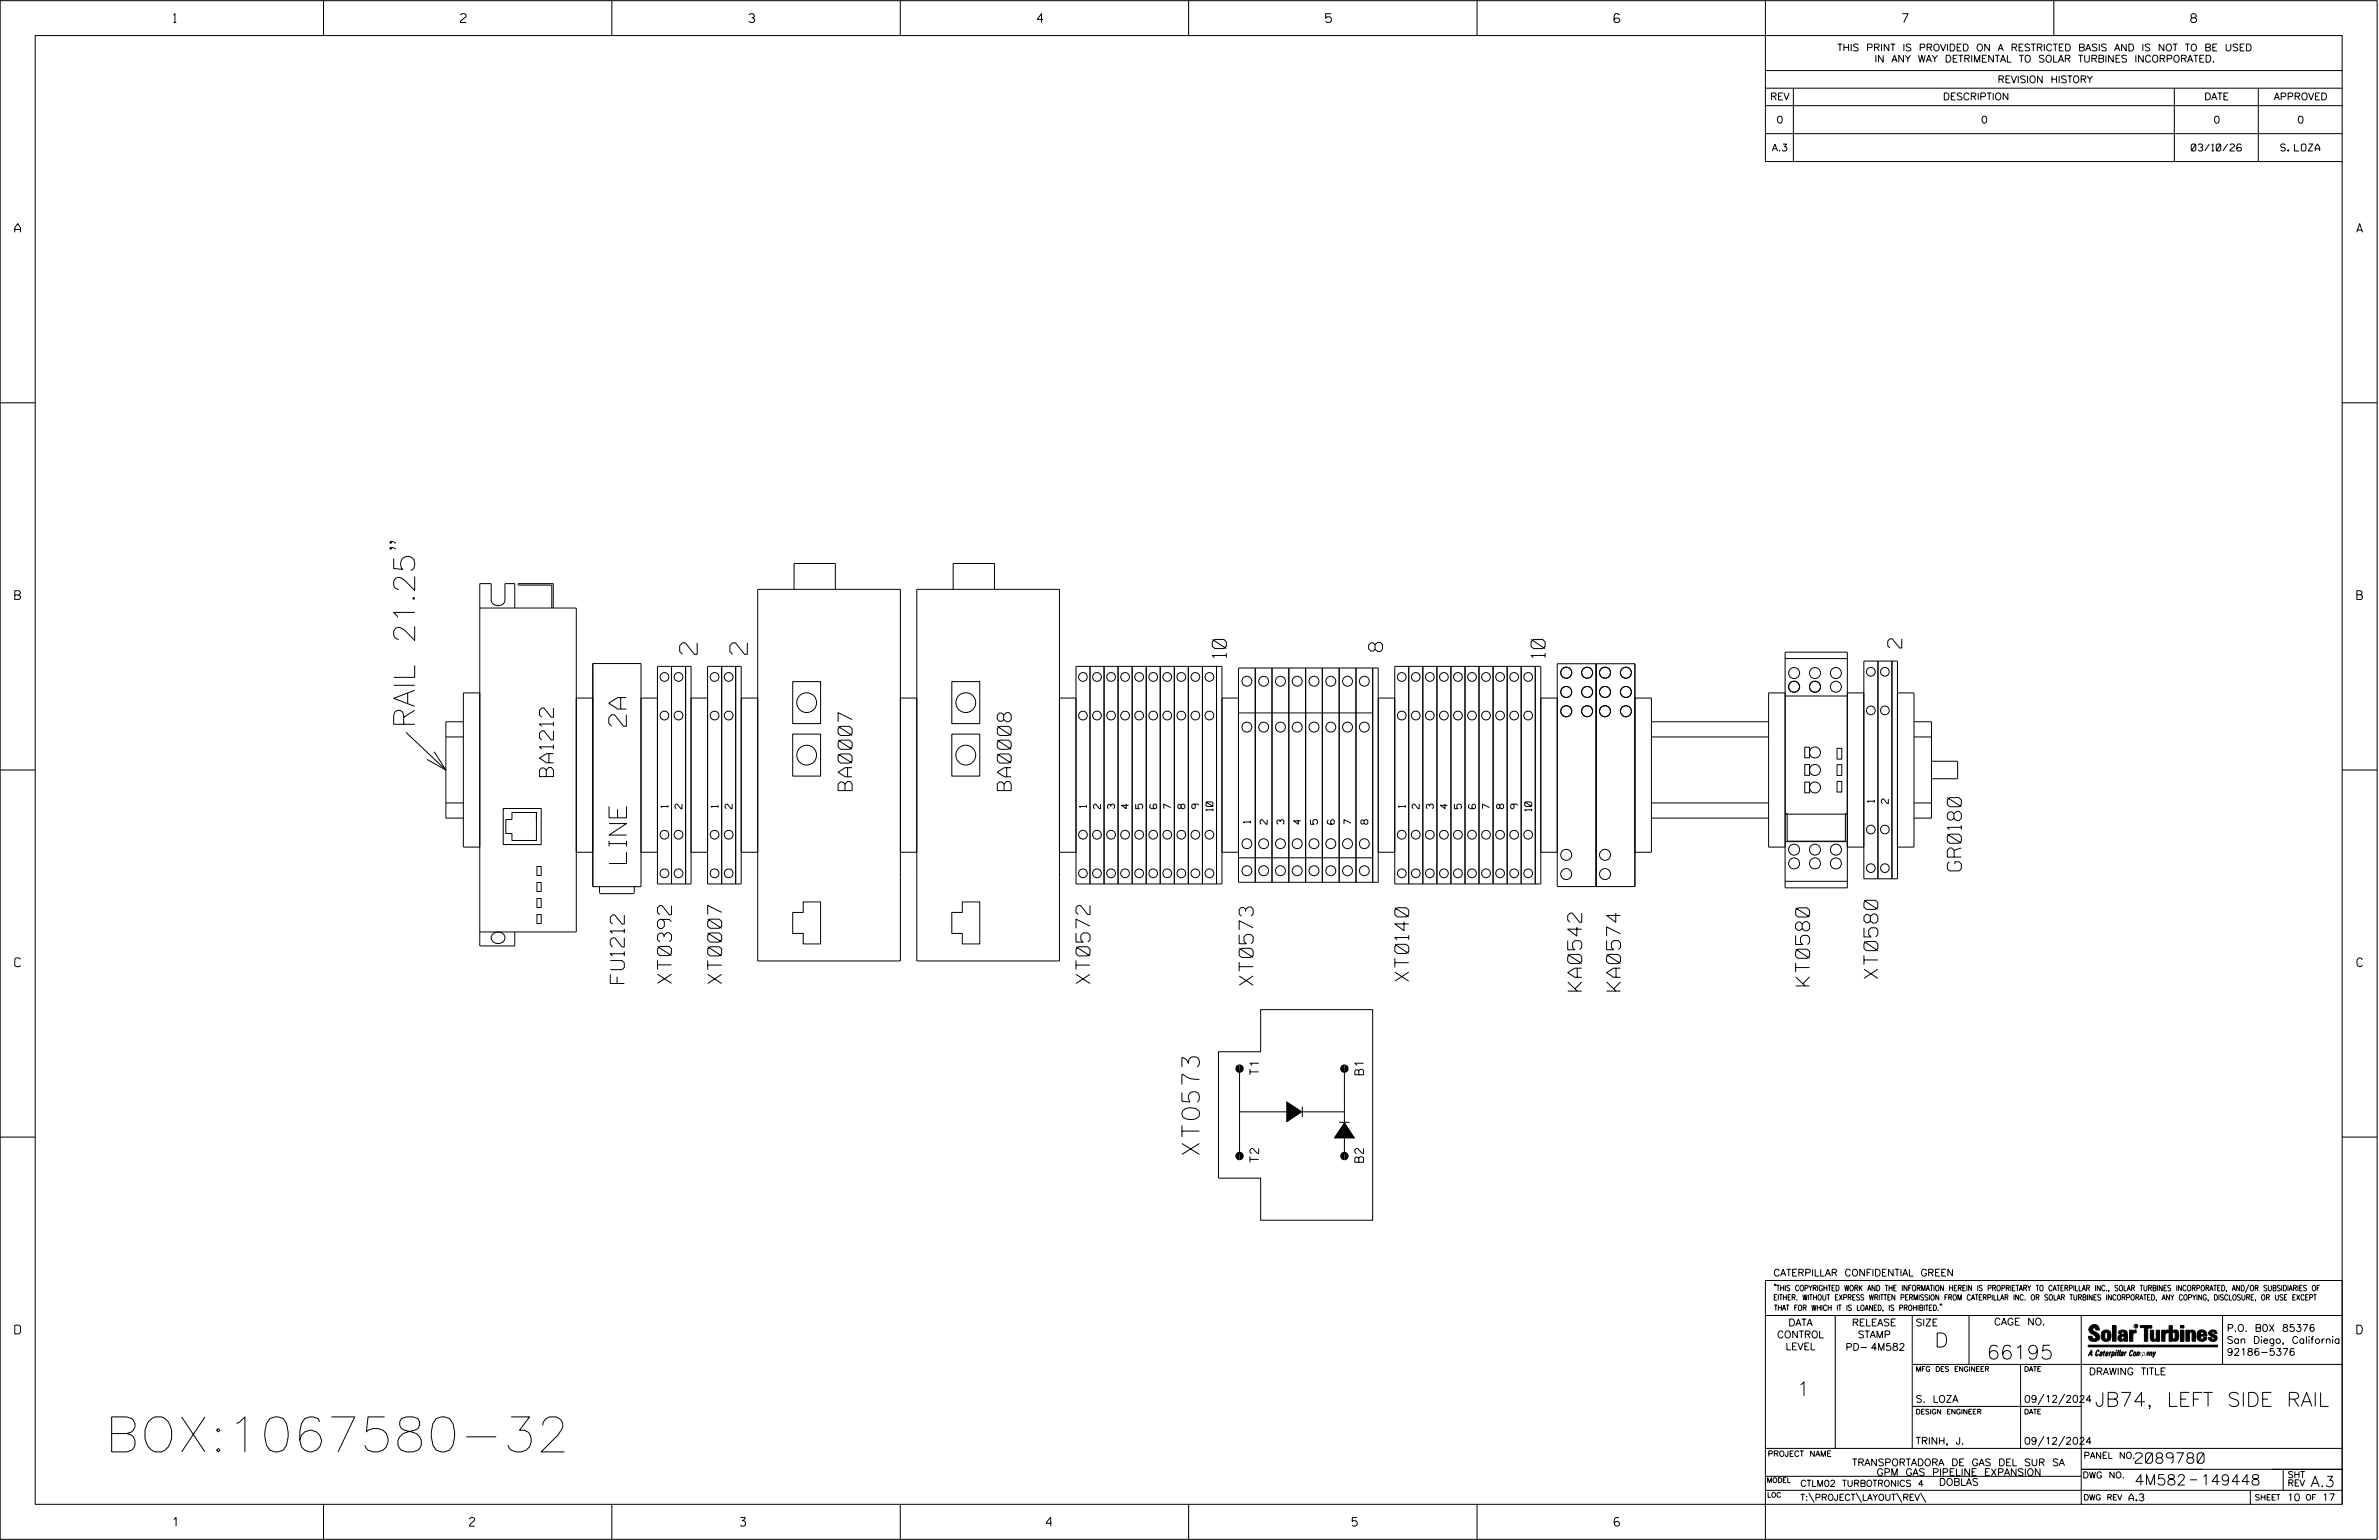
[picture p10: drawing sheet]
<svg xmlns="http://www.w3.org/2000/svg" width="864mm" height="559mm" viewBox="0 0 864 559" stroke-linecap="round" stroke-linejoin="round" font-family="sans-serif">
<defs><g id="words">
<text font-size="12.7" x="38.1" y="526.8">BOX:1067580-32</text>
<text font-size="7.6" x="150.5" y="264.3" transform="rotate(-90 150.5 264.3)">RAIL 21.25&quot;</text>
<g font-size="6.3">
<text x="253.1" y="237.4" transform="rotate(-90 253.1 237.4)">2</text>
<text x="271.3" y="237.4" transform="rotate(-90 271.3 237.4)">2</text>
<text x="227.4" y="263.5" transform="rotate(-90 227.4 263.5)">2A</text>
<text x="227.4" y="313.3" transform="rotate(-90 227.4 313.3)">LINE</text>
<text x="435.4" y="418.9" transform="rotate(-90 435.4 418.9)">XT0573</text>
</g>
<g font-size="5.1">
<text x="445.2" y="238.6" transform="rotate(-90 445.2 238.6)">10</text>
<text x="501.9" y="236.4" transform="rotate(-90 501.9 236.4)">8</text>
<text x="560.9" y="238.6" transform="rotate(-90 560.9 238.6)">10</text>
<text x="690.4" y="235.1" transform="rotate(-90 690.4 235.1)">2</text>
<text x="200.9" y="281.8" transform="rotate(-90 200.9 281.8)">BA1212</text>
<text x="309.3" y="286.9" transform="rotate(-90 309.3 286.9)">BA0007</text>
<text x="367.1" y="286.9" transform="rotate(-90 367.1 286.9)">BA0008</text>
<text x="712" y="316" transform="rotate(-90 712 316)">GR0180</text>
<text x="226.6" y="356.9" transform="rotate(-90 226.6 356.9)">FU1212</text>
<text x="243.8" y="356.8" transform="rotate(-90 243.8 356.8)">XT0392</text>
<text x="262" y="356.9" transform="rotate(-90 262 356.9)">XT0007</text>
<text x="395.7" y="356.9" transform="rotate(-90 395.7 356.9)">XT0572</text>
<text x="454.9" y="357.5" transform="rotate(-90 454.9 357.5)">XT0573</text>
<text x="511.4" y="356" transform="rotate(-90 511.4 356)">XT0140</text>
<text x="574.2" y="359.6" transform="rotate(-90 574.2 359.6)">KA0542</text>
<text x="588.3" y="359.6" transform="rotate(-90 588.3 359.6)">KA0574</text>
<text x="656.9" y="357.8" transform="rotate(-90 656.9 357.8)">KT0580</text>
<text x="681.7" y="355" transform="rotate(-90 681.7 355)">XT0580</text>
<text x="702.3" y="488.8">D</text>
<text x="721.2" y="493.2">66195</text>
<text x="652.2" y="506.5">1</text>
<text x="760.5" y="510.3">JB74, LEFT SIDE RAIL</text>
</g>
<g font-size="3.8">
<text x="775.1" y="531">2089780</text>
<text x="774.8" y="538.9">4M582</text>
<text x="798.8" y="538.9">149448</text>
<text x="838.8" y="539.5">A.3</text>
</g>
<g font-size="3.2">
<text x="63" y="8.2">1</text>
<text x="167.2" y="8.2">2</text>
<text x="271.8" y="8.2">3</text>
<text x="376.5" y="8.2">4</text>
<text x="481.2" y="8.2">5</text>
<text x="690.6" y="8.2">7</text>
<text x="795.3" y="8.2">8</text>
<text x="5.4" y="84.3">A</text>
<text x="855.5" y="84.3">A</text>
<text x="5.4" y="217.5">B</text>
<text x="855.6" y="217.5">B</text>
<text x="5.4" y="350.8">C</text>
<text x="855.6" y="350.8">C</text>
<text x="456.9" y="390" transform="rotate(-90 456.9 390)">T1</text>
<text x="495" y="390" transform="rotate(-90 495 390)">B1</text>
<text x="456.9" y="421.7" transform="rotate(-90 456.9 421.7)">T2</text>
<text x="495" y="421.7" transform="rotate(-90 495 421.7)">B2</text>
<text x="5.4" y="484">D</text>
<text x="855.6" y="484">D</text>
<text x="62.8" y="553.8">1</text>
<text x="170.4" y="553.8">2</text>
<text x="268.8" y="553.8">3</text>
<text x="379.8" y="553.8">4</text>
<text x="490.8" y="553.8">5</text>
<text x="585.9" y="553.8">6</text>
</g>
<g font-size="2.5">
<text x="666.9" y="18.5">THIS PRINT IS PROVIDED ON A RESTRICTED BASIS AND IS NOT TO BE USED</text>
<text x="680.5" y="22.6">IN ANY WAY DETRIMENTAL TO SOLAR TURBINES INCORPORATED.</text>
<text x="725.1" y="30">REVISION HISTORY</text>
<text x="642.6" y="36.3">REV</text>
<text x="705.3" y="36.3">DESCRIPTION</text>
<text x="800.2" y="36.3">DATE</text>
<text x="825.4" y="36.3">APPROVED</text>
<text x="644.9" y="44.7">0</text>
<text x="719.1" y="44.7">0</text>
<text x="803.5" y="44.7">0</text>
<text x="834" y="44.7">0</text>
<text x="643.2" y="54.8">A.3</text>
<text x="795.4" y="54.8">03/10/26</text>
<text x="827.9" y="54.8">S. LOZA</text>
<text x="242.5" y="293" transform="rotate(-90 242.5 293)">1</text>
<text x="247.6" y="293.4" transform="rotate(-90 247.6 293.4)">2</text>
<text x="260.7" y="293" transform="rotate(-90 260.7 293)">1</text>
<text x="265.8" y="293.4" transform="rotate(-90 265.8 293.4)">2</text>
<text x="394.4" y="293" transform="rotate(-90 394.4 293)">1</text>
<text x="399.5" y="293.4" transform="rotate(-90 399.5 293.4)">2</text>
<text x="404.6" y="293.4" transform="rotate(-90 404.6 293.4)">3</text>
<text x="409.7" y="293.4" transform="rotate(-90 409.7 293.4)">4</text>
<text x="414.8" y="293.4" transform="rotate(-90 414.8 293.4)">5</text>
<text x="419.9" y="293.4" transform="rotate(-90 419.9 293.4)">6</text>
<text x="425" y="293.4" transform="rotate(-90 425 293.4)">7</text>
<text x="430.1" y="293.4" transform="rotate(-90 430.1 293.4)">8</text>
<text x="435.2" y="293.4" transform="rotate(-90 435.2 293.4)">9</text>
<text x="510.1" y="293" transform="rotate(-90 510.1 293)">1</text>
<text x="515.2" y="293.4" transform="rotate(-90 515.2 293.4)">2</text>
<text x="520.3" y="293.4" transform="rotate(-90 520.3 293.4)">3</text>
<text x="525.4" y="293.4" transform="rotate(-90 525.4 293.4)">4</text>
<text x="530.5" y="293.4" transform="rotate(-90 530.5 293.4)">5</text>
<text x="535.6" y="293.4" transform="rotate(-90 535.6 293.4)">6</text>
<text x="540.7" y="293.4" transform="rotate(-90 540.7 293.4)">7</text>
<text x="545.8" y="293.4" transform="rotate(-90 545.8 293.4)">8</text>
<text x="550.9" y="293.4" transform="rotate(-90 550.9 293.4)">9</text>
<text x="680.4" y="291.1" transform="rotate(-90 680.4 291.1)">1</text>
<text x="685.5" y="291.6" transform="rotate(-90 685.5 291.6)">2</text>
<text x="440.3" y="294.3" transform="rotate(-90 440.3 294.3)">10</text>
<text x="453.9" y="298.7" transform="rotate(-90 453.9 298.7)">1</text>
<text x="460" y="299.1" transform="rotate(-90 460 299.1)">2</text>
<text x="466.1" y="299.1" transform="rotate(-90 466.1 299.1)">3</text>
<text x="472.2" y="299.1" transform="rotate(-90 472.2 299.1)">4</text>
<text x="478.3" y="299.1" transform="rotate(-90 478.3 299.1)">5</text>
<text x="484.4" y="299.1" transform="rotate(-90 484.4 299.1)">6</text>
<text x="490.4" y="299.1" transform="rotate(-90 490.4 299.1)">7</text>
<text x="496.5" y="299.1" transform="rotate(-90 496.5 299.1)">8</text>
<text x="556" y="294.3" transform="rotate(-90 556 294.3)">10</text>
<text x="643.8" y="463">CATERPILLAR CONFIDENTIAL GREEN</text>
<text x="645.1" y="485.5">CONTROL</text>
<text x="649.2" y="481.1">DATA</text>
<text x="672.3" y="481.1">RELEASE</text>
<text x="674.4" y="485.5">STAMP</text>
<text x="695.4" y="481.1">SIZE</text>
<text x="723.8" y="480.8">CAGE NO.</text>
<text x="808.4" y="483.1">P.O. B0X 85376</text>
<text x="648.2" y="489.8">LEVEL</text>
<text x="669.9" y="490">PD- 4M582</text>
<text x="808.4" y="487.5">San Diego, California</text>
<text x="808.4" y="491.8">92186-5376</text>
<text x="758.3" y="498.9">DRAWING TITLE</text>
<text x="695.4" y="508.9">S. LOZA</text>
<text x="734.8" y="508.9">09/12/2024</text>
<text x="695.4" y="524.1">TRINH, J.</text>
<text x="734.8" y="524.1">09/12/2024</text>
<text x="672.3" y="531.9">TRANSPORTADORA DE GAS DEL SUR SA</text>
<text x="681.2" y="535.5">GPM GAS PIPELINE EXPANSION</text>
<text x="703.9" y="539">DOBLAS</text>
<text x="772.8" y="544.6">A.3</text>
<text x="830.2" y="544.6">10</text>
<text x="842.9" y="544.6">17</text>
</g>
<g font-size="2.3">
<text x="756.4" y="529.2">PANEL NO.</text>
<text x="653.5" y="539.4">CTLM02 TURBOTRONICS 4</text>
<text x="756" y="536.3">DWG NO.</text>
<text x="830.4" y="539.3">REV</text>
<text x="830.4" y="536.2">SHT</text>
<text x="653.5" y="544.5">T:\PROJECT\LAYOUT\REV\</text>
</g>
<g font-size="2">
<text x="643.8" y="468.4">&quot;THIS COPYRIGHTED WORK AND THE INFORMATION HEREIN IS PROPRIETARY TO CATERPILLAR INC., SOLAR TURBINES INCORPORATED, AND/OR SUBSIDIARIES OF</text>
<text x="643.8" y="471.8">EITHER. WITHOUT EXPRESS WRITTEN PERMISSION FROM CATERPILLAR INC. OR SOLAR TURBINES INCORPORATED, ANY COPYING, DISCLOSURE, OR USE EXCEPT</text>
<text x="644" y="475.6">THAT FOR WHICH IT IS LOANED, IS PROHIBITED.&quot;</text>
<text x="641.7" y="528.5">PROJECT NAME</text>
<text x="756.3" y="544.3">DWG REV</text>
<text x="818.5" y="544.3">SHEET</text>
<text x="836.9" y="544.3">OF</text>
</g>
<g font-size="1.8">
<text x="695.4" y="497.6">MFG DES ENGINEER</text>
<text x="734.8" y="497.6">DATE</text>
<text x="695.4" y="513.1">DESIGN ENGINEER</text>
<text x="734.8" y="513.1">DATE</text>
<text x="641.3" y="538">MODEL</text>
<text x="641.5" y="543.3">LOC</text>
</g>
<text font-size=".9" x="775.1" y="481.7">R</text>
</g></defs>
<g fill="none" stroke="#000" stroke-width=".36">
<path d="M.1 .2h862.8v558.4h-862.8zM12.8 12.9h837.4v533h-837.4zM117.4 .2v12.7M222.1 .2v12.7M326.8 .2v12.7M431.5 .2v12.7M536.2 .2v12.7M587.9 5.5l-.5-.5h-1l-.5 1v1.7l.5 .4h1l.6-.4v-.6l-.6-.5h-1l-.5 .5M640.9 .2v58.4h209.3M745.6 .2v12.7M640.9 25.6h209.3M640.9 32h209.3"/>
<path d="M640.9 38.3h209.3M651 32v26.6M789.3 32v26.6M819.8 32v26.6M640.9 48.5h209.3M.1 146.2h12.7M850.2 146.2h12.7M141.9 198.6l.3 .4-.3 .4-.4-.4a1.43 1.43 0 0 1 2.2 .4M141.9 196.5l.3 .3-.3 .4-.4-.4a1.41 1.41 0 0 1 2.2 .4M288.3 213.9v-9.4h14.9v9.4M346 213.9v-9.4h15v9.4M174.2 220.6h35v117.6h-35"/>
<path d="M186.9 220.6v-8.8h-3.6v5.9a2.55 2.55 0 0 1-2.5 2.1 2.55 2.55 0 0 1-2.5-2.1v-5.9h-4.1v131.5h12.7v-5.1M200.8 220.6v-8.8h-12.7v.5h12.2v8.3M648 236.6h22.6v85.6h-22.6zM648 239h22.6M676.6 239.9h12.2v79h-12.2zM681.7 239.9v79M686.8 239.9v79M174.2 251.4h-6v56h6M209.2 253.3h6M215.2 240.8h17.5v80.9h-17.5zM232.7 253.3h6M238.7 241.8h12.2v78.9h-12.2z"/>
<path d="M243.8 241.8v78.9M248.9 241.8v78.9M250.9 253.3h6M256.9 241.8h12.2v78.9h-12.2zM262 241.8v78.9M267.1 241.8v78.9M269.1 253.3h6v95.4h51.7v-95.4h6v95.4h51.8v-95.4h6M287.8 247.3h10.1v15.3h-10.1zM345.5 247.3h10.2v15.3h-10.2zM390.6 241.8h53v78.9h-53zM395.7 241.8v78.9M400.8 241.8v78.9"/>
<path d="M405.9 241.8v78.9M411 241.8v78.9M416.1 241.8v78.9M421.2 241.8v78.9M426.3 241.8v78.9M431.4 241.8v78.9M436.5 241.8v78.9M441.6 241.8v78.9M443.6 253.3h6M449.6 242.4h50.7v77.7h-50.7zM449.6 258.7h48.7M455.7 242.4v77.7"/>
<path d="M461.8 242.4v77.7M467.9 242.4v77.7M474 242.4v77.7M480 242.4v77.7M486.1 242.4v77.7M492.2 242.4v77.7M498.3 242.4v77.7M500.3 253.3h6M506.3 241.8h53v78.9h-53zM511.4 241.8v78.9M516.5 241.8v78.9M521.6 241.8v78.9"/>
<path d="M526.7 241.8v78.9M531.8 241.8v78.9M536.9 241.8v78.9M542 241.8v78.9M547.1 241.8v78.9M552.2 241.8v78.9M557.3 241.8v78.9M559.3 253.3h6M565.3 240.8h28.2v80.9h-28.2zM579.4 240.8v80.9M593.5 253.3h6v55.9h-6M648 251.4h-6v56h6"/>
<path d="M648 252.6h22.6M670.6 251.4h6M688.8 251.4h6v56h-6M.1 279.4h12.7M147.4 265.8l14.5 13.6M157.6 272.8l4.3 6.6-6.9-3.8M161.9 267.4h6.3M168.2 261.9h-6.3v35h6.3M287.8 266.4h10.1v15.2h-10.1zM345.5 266.4h10.2v15.2h-10.2zM599.5 261.9h42.5M599.5 267.4h42.5"/>
<path d="M655.1 271.1h1.8v3.9h-1.8zM655.1 277.4h1.8v3.9h-1.8zM666.9 271.5h1.7v3.9h-1.7zM666.9 277.5h1.7v3.9h-1.7zM694.8 261.9h6.3v35h-6.3M694.8 267.4h6.3M701.1 276.2h9.5v6.4h-9.5M850.2 279.4h12.7M161.9 291.4h6.3M182.7 293.4h13.8v13.1h-13.8zM194.7 294.8v10.2h-8.9v-2.6h-2.2v-5h2.2v-2.6h8.9v2.7M275.1 281.3v-67.4h51.7v67.4"/>
<path d="M332.8 281.3v-67.4h51.8v67.4M599.5 291.4h42.5M599.5 296.9h42.5M648 295.3h.8v9.9h21.1v-9.9h.7M648 295.4h22.6M655.1 283.8h1.8v3.9h-1.8zM666.9 283.5h1.7v3.9h-1.7zM694.8 291.4h6.3M194.9 314.4h1.6v3.3h-1.6zM209.2 309.2h6M232.7 309.2h6M250.9 309.2h6"/>
<path d="M269.1 309.2h6M326.8 309.2h6M384.6 309.2h6M443.6 309.2h6M449.6 311.3h48.7M500.3 309.2h6M559.3 309.2h6M648 319.8h22.6M648 305.4h22.6M670.6 307.4h6M179 338.8a2.44 2.44 0 0 1 2.9-.4 2.44 2.44 0 0 1 1.2 2.7 2.55 2.55 0 0 1-2.8 1.2 2.55 2.55 0 0 1-2-2.4zM194.9 320.2h1.6v3.3h-1.6z"/>
<path d="M194.9 326h1.6v3.3h-1.6zM194.9 331.9h1.6v3.2h-1.6zM217.6 321.7v2.1l.5 .5h11.6l.6-.5v-2.1M291.6 327.3h6.3v15.2h-6.3v-3.8h-3.8v-7.6h3.8zM349.3 327.3h6.4v15.2h-6.4v-3.8h-3.8v-7.6h3.8zM442.3 381.6h15.3v-15.2h40.7v76.4h-40.7v-15.3h-15.3zM450 388.5v30.2M488 388.5v30.2M.1 412.6h12.7M450 403.4h38M472.8 401.5v3.8M486.1 407.2h3.8"/>
<path d="M850.2 412.6h12.7M640.9 477.3h209.3M644.2 466.1l-.1 .4M644.7 466.1l-.2 .4M666.2 477.3v48.3M694.2 477.3v48.3M704.4 473.3l-.1 .4M704.8 473.3l-.1 .4M714.8 477.3v17.8M755.5 477.3v68.6M806.8 477.3v17.8M816.5 466l-1.4 3.1"/>
<path d="M850.2 464.6h-209.3v94M850.2 464.8v81.1M694.2 495.1h156M733.5 495.1v30.5M758.6 481.4a2.02 2.02 0 0 1 3.1-.1l.5 1.3h-1.3l-.2-.6-.4-.2-.6 .1-.1 .4 .4 .7a2.46 2.46 0 0 1 2.2 2.9 2.83 2.83 0 0 1-3.8 .3l-.3-1.3h1.3l.2 .7 .6 .3 .5-.2 .2-.5-.4-.6-1.9-1.2-.4-.9zM759.2 491.3h-.7l.7-1.2v1.9h.2l-.1-2.1-1.3 2.1 .5-.5h.7M761.3 490l.3-.2 .4 .3-.1 .3-.3-.4-.4 .3-.3 1.6h.4l.4-.5-.3 .6-.4 .1-.3-.4zM762.6 490.6l.5-.1-.1 1.4h-.9a.74 .74 0 0 1 .9-.8l-.3 .7-.5 .1 .2-.5 .6-.2v-.5l-.7 .2zM763 483.2a2.17 2.17 0 0 1 3.1 0l.3 1.4-.3 1.5a2.17 2.17 0 0 1-3.1 0l-.3-1.5zM763.6 490.5l.4-.4 .2 .6h-.3l-.3 .9 .2 .4-.3-.1zM764.1 483.7l.5-.4 .4 .3v2.2l-.4 .2-.5-.2zM764.6 491.1l.6 .2v-.7l-.4-.1-.4 .6-.1 .8h.6"/>
<path d="M764.6 491.1l-.1 .8h.4M764.6 482.6v.8M764.8 490.7l.4 .1v.3h-.6zM765 491.5l-.1 .4zM766 490.5l-.5 1.5zM766 490.8l.4-.3-.4 .4M766.9 481h1.3v5.7h-1.3zM767 490.8l.5 .1-.3 .8-.4 .2zM767.3 490.5h-.5l-.5 2M767.3 490.5a.8 .8 0 0 1 .2 1 .8 .8 0 0 1-.9 .4l-.1 .6M767.3 490.5l-.1 .2M768.1 490.5l-.4 1.5z"/>
<path d="M768.2 489.9h.3l-.1 .2h-.2zM769 489.9l-.5 2.1zM769.7 489.9l-.6 2.1zM770.1 491.4l.5-.3-.5 .8zM770.4 491.9h.1M770.6 491.1l.1-.4-.7 .2 .1-.3 .6-.1 .2 .3-.5 1.1M770.6 491.1a.74 .74 0 0 0-.8 .8h.6M771 484.8h-.7l-.3 .6 .4 .7 .5-.3 .1-2.4h-.8l-.1 .4h-1.2a1.71 1.71 0 0 1 1.8-1.3 1.71 1.71 0 0 1 1.6 1.4v2.8h-1.1l-.1-.6M771 484.2l-1.5 .1a1.41 1.41 0 0 0 0 2.4l.5 .1 1.1-.7M771.2 486.1h-.1M771.4 490.5l.1 .3 .4-.3-.9 1.5zM771.5 490.8h.1"/>
<path d="M773 482.7h1.2v.5l.5-.5 .7-.1v1h-.6l-.5 .4-.1 2.7h-1.2zM773.3 490.3l.6-.4 .4 .2-.1 .4-.3-.4a1.28 1.28 0 0 0-.5 1.8l.6-.4-.1 .4-.8 .1zM774.7 490.8l.5-.3a.88 .88 0 0 1 .2 .9 .88 .88 0 0 1-.7 .7l-.2-.2zM774.8 490.9h.5l-.3 1h-.3l-.2-.2zM775.2 490.5l-.1 .2M776.8 481h4.3v.9h-1.5v4.8h-1.3M776.8 490.6l-.8 .2v-.3l-.4 1.5 .8-1.3v1.3l.3-1.2M779.3 491.1h.4M779.6 490.5h.3l-.3 1.4M779.6 490.7h.2l-.1 .4M779.7 491.1l-.1 .4M779.7 491.1l-.4 .2"/>
<path d="M780.1 492l.4-1.5 .1 .3 .3-.3 .3 .2-.3 1.3v-1.3l-.7 1.3M780.6 482.7h1.2v2.7l.1 .4 .4 .3 .4-.7v-2.7h1.2l.1 4h-1.3v-.5l-1.1 .6-.7-.3-.3-.7zM781.6 492.5l1-2-.8 1.3-.2-1.3-.2 2M784.7 482.7h1.2v.5l.5-.5 .7-.1v1h-.5l-.6 .4-.1 2.7h-1.2zM787.4 481h1.2v2a1.4 1.4 0 0 1 2.2 .2l.1 1.4-.4 1.9-1.5 .1-.4-.5v-1l.5 .9 .5-.3v-2.1l-.5-.4-.5 .7v2.8h-1.2zM791.5 482.7h1.3v4h-1.3zM791.5 481h1.3v.9h-1.3zM793.5 482.7h1.3v.4l.7-.5 1.1 .2 .4 .6v3.3h-1.2l-.3-3.4-.7 .2v3.2h-1.3zM794.8 483.1h.1M797.7 483.2a1.92 1.92 0 0 1 2.4-.5 1.92 1.92 0 0 1 1 2.1h-2.3v.8l.6 .5 .5-.3v-.5h1.2a1.83 1.83 0 0 1-2.1 1.4 1.83 1.83 0 0 1-1.5-2.1zM798.8 484.2v.6M799.1 483.4h.6l.2 .8h-1.1z"/>
<path d="M804.6 482.9a1.84 1.84 0 0 0-2.9 .8 3.3 3.3 0 0 0 2.2 1.9l-.5 .5-.4-.3-.1-.4h-1.2l.1 .6a1.92 1.92 0 0 0 2.9 .4M804.9 483.8h-1.2l-.2-.6-.5 .1-.1 .3 .1 .3 1.8 .9M805.1 488.1h-47.1v.6h47.1M694.2 510.3h61.3M742 505.8l-2.2 3.9M749.5 505.8l-2.2 3.9M640.9 525.6h209.2M640.9 535.7h114.6M742 521.1l-2.2 3.8M749.5 521.1l-2.2 3.8M755.5 533.2h94.7M795 537h2.6"/>
<path d="M828.8 533.2v7.6M117.4 545.9v12.7M222.1 545.9v12.7M326.8 545.9v12.7M431.5 545.9v12.7M536.2 545.9v12.7M640.9 540.8h209.3M656.6 541.7l2 3.5M673.8 541.7l1.9 3.5M688.4 541.7l2 3.5M697.2 541.7l1.9 3.5M816.9 541v4.9"/>
<circle cx="241.2" cy="245.6" r="1.59"/>
<circle cx="241.2" cy="259.6" r="1.59"/>
<circle cx="246.3" cy="259.6" r="1.59"/>
<circle cx="246.3" cy="245.6" r="1.59"/>
<circle cx="259.4" cy="259.6" r="1.59"/>
<circle cx="259.4" cy="245.6" r="1.59"/>
<circle cx="264.5" cy="259.6" r="1.59"/>
<circle cx="264.5" cy="245.6" r="1.59"/>
<circle cx="292.8" cy="255" r="3.6"/>
<circle cx="350.6" cy="255" r="3.6"/>
<circle cx="393.1" cy="245.6" r="1.58"/>
<circle cx="393.1" cy="259.6" r="1.58"/>
<circle cx="398.2" cy="259.6" r="1.59"/>
<circle cx="398.2" cy="245.6" r="1.59"/>
<circle cx="403.3" cy="259.6" r="1.59"/>
<circle cx="403.3" cy="245.6" r="1.59"/>
<circle cx="408.4" cy="245.6" r="1.59"/>
<circle cx="408.4" cy="259.6" r="1.59"/>
<circle cx="413.5" cy="259.6" r="1.59"/>
<circle cx="413.5" cy="245.6" r="1.59"/>
<circle cx="418.6" cy="259.6" r="1.58"/>
<circle cx="418.6" cy="245.6" r="1.58"/>
<circle cx="423.7" cy="245.6" r="1.59"/>
<circle cx="423.7" cy="259.6" r="1.59"/>
<circle cx="428.8" cy="259.6" r="1.58"/>
<circle cx="428.8" cy="245.6" r="1.58"/>
<circle cx="433.9" cy="259.6" r="1.59"/>
<circle cx="433.9" cy="245.6" r="1.59"/>
<circle cx="439" cy="245.6" r="1.59"/>
<circle cx="439" cy="259.6" r="1.59"/>
<circle cx="452.6" cy="247.2" r="1.8"/>
<circle cx="458.7" cy="247.2" r="1.8"/>
<circle cx="464.8" cy="247.2" r="1.8"/>
<circle cx="470.9" cy="247.2" r="1.8"/>
<circle cx="477" cy="247.2" r="1.81"/>
<circle cx="483.1" cy="247.2" r="1.8"/>
<circle cx="489.2" cy="247.2" r="1.8"/>
<circle cx="495.3" cy="247.2" r="1.81"/>
<circle cx="508.8" cy="259.6" r="1.59"/>
<circle cx="508.8" cy="245.6" r="1.59"/>
<circle cx="513.9" cy="245.6" r="1.59"/>
<circle cx="513.9" cy="259.6" r="1.59"/>
<circle cx="519" cy="245.6" r="1.59"/>
<circle cx="519" cy="259.6" r="1.59"/>
<circle cx="524.1" cy="245.6" r="1.58"/>
<circle cx="524.1" cy="259.6" r="1.58"/>
<circle cx="529.2" cy="245.6" r="1.59"/>
<circle cx="529.2" cy="259.6" r="1.59"/>
<circle cx="534.4" cy="245.6" r="1.59"/>
<circle cx="534.4" cy="259.6" r="1.59"/>
<circle cx="539.4" cy="259.6" r="1.59"/>
<circle cx="539.4" cy="245.6" r="1.59"/>
<circle cx="544.5" cy="245.6" r="1.59"/>
<circle cx="544.5" cy="259.6" r="1.59"/>
<circle cx="549.7" cy="259.6" r="1.58"/>
<circle cx="549.7" cy="245.6" r="1.58"/>
<circle cx="554.7" cy="245.6" r="1.59"/>
<circle cx="554.7" cy="259.6" r="1.59"/>
<circle cx="568.6" cy="258.1" r="1.99"/>
<circle cx="568.6" cy="251.1" r="1.99"/>
<circle cx="568.6" cy="244.1" r="1.99"/>
<circle cx="576.1" cy="258.1" r="1.99"/>
<circle cx="576.1" cy="251.1" r="1.99"/>
<circle cx="576.1" cy="244.1" r="1.99"/>
<circle cx="582.6" cy="251.1" r="1.99"/>
<circle cx="582.6" cy="258.1" r="1.99"/>
<circle cx="582.6" cy="244.1" r="1.99"/>
<circle cx="590.2" cy="258.1" r="1.98"/>
<circle cx="590.2" cy="251.1" r="1.98"/>
<circle cx="590.2" cy="244.1" r="1.98"/>
<circle cx="651.3" cy="249.2" r="2"/>
<circle cx="651.3" cy="244.2" r="2"/>
<circle cx="658.9" cy="244.2" r="2"/>
<circle cx="658.9" cy="249.2" r="2"/>
<circle cx="666.4" cy="244.2" r="2"/>
<circle cx="666.4" cy="249.2" r="2"/>
<circle cx="679.1" cy="257.8" r="1.59"/>
<circle cx="679.1" cy="243.8" r="1.59"/>
<circle cx="684.2" cy="243.8" r="1.58"/>
<circle cx="684.2" cy="257.8" r="1.58"/>
<circle cx="292.8" cy="274" r="3.6"/>
<circle cx="350.6" cy="274" r="3.6"/>
<circle cx="452.6" cy="263.8" r="1.79"/>
<circle cx="458.7" cy="263.8" r="1.79"/>
<circle cx="464.8" cy="263.8" r="1.79"/>
<circle cx="470.9" cy="263.8" r="1.79"/>
<circle cx="477" cy="263.8" r="1.8"/>
<circle cx="483.1" cy="263.8" r="1.79"/>
<circle cx="489.2" cy="263.8" r="1.79"/>
<circle cx="495.3" cy="263.8" r="1.8"/>
<circle cx="658.9" cy="273" r="2"/>
<circle cx="658.9" cy="279.4" r="2"/>
<circle cx="658.9" cy="285.7" r="1.99"/>
<circle cx="241.2" cy="302.9" r="1.59"/>
<circle cx="241.2" cy="316.9" r="1.59"/>
<circle cx="246.3" cy="302.9" r="1.58"/>
<circle cx="246.3" cy="316.9" r="1.58"/>
<circle cx="259.4" cy="316.9" r="1.58"/>
<circle cx="259.4" cy="302.9" r="1.58"/>
<circle cx="264.5" cy="302.9" r="1.58"/>
<circle cx="264.5" cy="316.9" r="1.58"/>
<circle cx="393.1" cy="316.9" r="1.58"/>
<circle cx="393.1" cy="302.9" r="1.58"/>
<circle cx="398.2" cy="302.9" r="1.58"/>
<circle cx="398.2" cy="316.9" r="1.58"/>
<circle cx="403.3" cy="316.9" r="1.58"/>
<circle cx="403.3" cy="302.9" r="1.58"/>
<circle cx="408.4" cy="302.9" r="1.59"/>
<circle cx="408.4" cy="316.9" r="1.59"/>
<circle cx="413.5" cy="302.9" r="1.58"/>
<circle cx="413.5" cy="316.9" r="1.58"/>
<circle cx="418.6" cy="302.9" r="1.58"/>
<circle cx="418.6" cy="316.9" r="1.58"/>
<circle cx="423.7" cy="316.9" r="1.58"/>
<circle cx="423.7" cy="302.9" r="1.58"/>
<circle cx="428.8" cy="302.9" r="1.58"/>
<circle cx="428.8" cy="316.9" r="1.58"/>
<circle cx="433.9" cy="302.9" r="1.59"/>
<circle cx="433.9" cy="316.9" r="1.59"/>
<circle cx="439" cy="302.9" r="1.58"/>
<circle cx="439" cy="316.9" r="1.58"/>
<circle cx="452.6" cy="306.1" r="1.8"/>
<circle cx="452.6" cy="315.9" r="1.8"/>
<circle cx="458.7" cy="306.1" r="1.8"/>
<circle cx="458.7" cy="315.9" r="1.8"/>
<circle cx="464.8" cy="315.9" r="1.8"/>
<circle cx="464.8" cy="306.1" r="1.8"/>
<circle cx="470.9" cy="306.1" r="1.8"/>
<circle cx="470.9" cy="315.9" r="1.8"/>
<circle cx="477" cy="306.1" r="1.81"/>
<circle cx="477" cy="316" r="1.81"/>
<circle cx="483.1" cy="306.1" r="1.8"/>
<circle cx="483.1" cy="315.9" r="1.8"/>
<circle cx="489.2" cy="315.9" r="1.8"/>
<circle cx="489.2" cy="306.1" r="1.8"/>
<circle cx="495.3" cy="316" r="1.81"/>
<circle cx="495.3" cy="306.1" r="1.81"/>
<circle cx="508.8" cy="302.9" r="1.58"/>
<circle cx="508.8" cy="316.9" r="1.58"/>
<circle cx="513.9" cy="302.9" r="1.59"/>
<circle cx="513.9" cy="316.9" r="1.59"/>
<circle cx="519" cy="316.9" r="1.58"/>
<circle cx="519" cy="302.9" r="1.58"/>
<circle cx="524.1" cy="316.9" r="1.58"/>
<circle cx="524.1" cy="302.9" r="1.58"/>
<circle cx="529.2" cy="302.9" r="1.58"/>
<circle cx="529.2" cy="316.9" r="1.58"/>
<circle cx="534.4" cy="316.9" r="1.58"/>
<circle cx="534.4" cy="302.9" r="1.58"/>
<circle cx="539.4" cy="316.9" r="1.59"/>
<circle cx="539.4" cy="302.9" r="1.59"/>
<circle cx="544.5" cy="316.9" r="1.58"/>
<circle cx="544.5" cy="302.9" r="1.58"/>
<circle cx="549.6" cy="316.9" r="1.58"/>
<circle cx="549.6" cy="302.9" r="1.58"/>
<circle cx="554.7" cy="316.9" r="1.58"/>
<circle cx="554.7" cy="302.9" r="1.58"/>
<circle cx="568.6" cy="310.2" r="1.99"/>
<circle cx="568.6" cy="317.2" r="1.99"/>
<circle cx="582.6" cy="310.2" r="1.99"/>
<circle cx="582.6" cy="317.2" r="1.99"/>
<circle cx="651.3" cy="313.3" r="2"/>
<circle cx="651.3" cy="308.3" r="2"/>
<circle cx="658.9" cy="313.3" r="2"/>
<circle cx="658.9" cy="308.3" r="2"/>
<circle cx="666.4" cy="313.3" r="2"/>
<circle cx="666.4" cy="308.3" r="2"/>
<circle cx="679.1" cy="315" r="1.58"/>
<circle cx="679.1" cy="301" r="1.58"/>
<circle cx="684.2" cy="315" r="1.58"/>
<circle cx="684.2" cy="301" r="1.58"/>
<circle cx="775.4" cy="481.2" r=".69"/>
</g>
<g fill="#000">
<path d="M467 399.6l5.8 3.8-5.8 3.8zM488 407.2l3.8 5.8h-7.6zM768.1 490.5l-.4 1.5zM768.2 489.9h.3l-.1 .2h-.2zM769 489.9l-.5 2.1zM769.7 489.9l-.6 2.1zM791.5 481h1.3v.9h-1.3zM791.5 482.7h1.3v4h-1.3zM758 488.1h47.1v.6h-47.1z"/>
<path d="M448.9 386.7l1.1-.5v3.1a1.54 1.54 0 0 1-1.4-1 1.54 1.54 0 0 1 .3-1.6z" fill-rule="evenodd"/>
<path d="M450 386.2a1.53 1.53 0 0 1 1.5 1.6 1.53 1.53 0 0 1-1.5 1.5z" fill-rule="evenodd"/>
<path d="M486.9 386.7l1.1-.5v3.1a1.54 1.54 0 0 1-1.4-1 1.54 1.54 0 0 1 .3-1.6z" fill-rule="evenodd"/>
<path d="M488 386.2a1.53 1.53 0 0 1 1.5 1.6 1.53 1.53 0 0 1-1.5 1.5z" fill-rule="evenodd"/>
<path d="M448.9 418.4l1.1-.5v3.1a1.54 1.54 0 0 1-1.4-.9 1.54 1.54 0 0 1 .3-1.7z" fill-rule="evenodd"/>
<path d="M486.9 418.4l1.1-.5v3.1a1.54 1.54 0 0 1-1.4-.9 1.54 1.54 0 0 1 .3-1.7z" fill-rule="evenodd"/>
<path d="M450 417.9a1.53 1.53 0 0 1 1.5 1.6 1.53 1.53 0 0 1-1.5 1.5z" fill-rule="evenodd"/>
<path d="M488 417.9a1.53 1.53 0 0 1 1.5 1.6 1.53 1.53 0 0 1-1.5 1.5z" fill-rule="evenodd"/>
<path d="M759.2 489.9l-1.2 2.1 .5-.5h.7v.5h.2zM759.2 490.1v1.2h-.7z" fill-rule="evenodd"/>
<path d="M758.6 481.4a2.02 2.02 0 0 1 3.1-.1l.5 1.3h-1.3l-.2-.6-.4-.2-.6 .1-.1 .4 .4 .7a2.46 2.46 0 0 1 2.2 2.9 2.83 2.83 0 0 1-3.8 .3l-.3-1.3h1.3l.2 .7 .6 .3 .5-.2 .2-.5-.4-.6-1.9-1.2-.4-.9z" fill-rule="evenodd"/>
<path d="M761.3 490l.3-.2 .4 .3-.1 .3-.3-.4-.4 .3-.3 1.6h.4l.4-.5-.3 .6-.4 .1-.3-.4z" fill-rule="evenodd"/>
<path d="M762.6 490.6l.5-.1-.1 1.4h-.9a.74 .74 0 0 1 .9-.8l-.6 .3-.2 .5 .5-.1 .3-.6v-.5l-.7 .2z" fill-rule="evenodd"/>
<path d="M763.6 490.5l.4-.4 .2 .6h-.3l-.3 .9 .2 .4-.3-.1z" fill-rule="evenodd"/>
<path d="M764.8 490.5l.5 .3-.1 .5h-.6l.6-.2v-.3l-.4-.1-.3 1.2h.4l.3-.4-.6 .6-.3-.2v-.4z" fill-rule="evenodd"/>
<path d="M763 483.2a2.17 2.17 0 0 1 3.1 0l.3 1.4-.3 1.5a2.17 2.17 0 0 1-3.1 0l-.3-1.5zM764.1 483.7v2.1l.5 .2 .4-.2v-2.2l-.4-.3z" fill-rule="evenodd"/>
<path d="M766 490.5v.3l.4-.1-.4 .2-.5 1.1z" fill-rule="evenodd"/>
<path d="M766.8 490.5l-.5 2 .3-.6a.71 .71 0 0 0 .9-.5 .71 .71 0 0 0-.4-.9zM767 490.8l.5 .1-.3 .8-.4 .2z" fill-rule="evenodd"/>
<path d="M766.9 481h1.3v5.7h-1.3z" fill-rule="evenodd"/>
<path d="M770.1 490.6l.6-.1 .2 .3-.4 1.2-.5 .1-.2-.5 .3-.5h.5l-.7 .5v.3l.4-.1 .4-.9-.5-.2-.2 .2z" fill-rule="evenodd"/>
<path d="M769.4 482.8l-.5 1h1.2l.1-.4h.8v.8l-1.5 .1a1.41 1.41 0 0 0 0 2.4l.5 .1 1.1-.7 .1 .6h1.1v-2.8a1.79 1.79 0 0 0-2.4-1.2zM770.3 484.8h.7l-.1 1-.5 .3-.4-.7z" fill-rule="evenodd"/>
<path d="M771.4 490.5l.1 .3 .4-.3-.9 1.5z" fill-rule="evenodd"/>
<path d="M773 482.7h1.2v.5l.5-.5 .7-.1v1h-.6l-.5 .4-.1 2.7h-1.2z" fill-rule="evenodd"/>
<path d="M773.3 490.3l.6-.4 .4 .2-.1 .4-.3-.4a1.28 1.28 0 0 0-.5 1.8l.6-.4-.3 .5h-.6z" fill-rule="evenodd"/>
<path d="M774.7 490.8l-.2 1.1h.7a.96 .96 0 0 0 0-1.4zM774.8 490.9h.5l-.1 .6-.5 .4-.2-.2z" fill-rule="evenodd"/>
<path d="M776 490.5v.3l.4-.3 .2 .3 .7-.2-.3 1.4v-1.3l-.6 1.3v-1.3l-.8 1.3z" fill-rule="evenodd"/>
<path d="M776.8 481h4.3v.9h-1.5v4.8h-1.3v-4.8h-1.5z" fill-rule="evenodd"/>
<path d="M777.9 490.5l-.5 2 .3-.6a.71 .71 0 0 0 .9-.5 .71 .71 0 0 0-.4-.9zM778.1 490.8l.3-.1 .1 .4-.5 .8-.2-.5z" fill-rule="evenodd"/>
<path d="M779.3 490.6l.6-.1-.3 1.5-.7-.1a.67 .67 0 0 1 .8-.8l-.6 .3-.1 .5 .4-.1 .4-.9-.4-.2-.3 .2z" fill-rule="evenodd"/>
<path d="M780.5 490.5l.1 .3 .3-.3 .3 .2-.3 1.3v-1.3l-.8 1.3z" fill-rule="evenodd"/>
<path d="M780.6 482.7h1.2v2.7l.1 .4 .4 .3 .4-.7v-2.7h1.2l.1 4h-1.3v-.5l-1.1 .6-.7-.3-.3-.7z" fill-rule="evenodd"/>
<path d="M781.6 490.5l.2 1.3 .8-1.3-1.2 2z" fill-rule="evenodd"/>
<path d="M784.7 482.7h1.2v.5l.5-.5 .7-.1v1h-.5l-.6 .4-.1 2.7h-1.2z" fill-rule="evenodd"/>
<path d="M787.4 481h1.2v2a1.4 1.4 0 0 1 2.2 .2l.1 1.4-.4 1.9-1.5 .1-.4-.5v-1l.5 .9 .5-.3v-2.1l-.5-.4-.5 .7v2.8h-1.2z" fill-rule="evenodd"/>
<path d="M793.5 482.7h1.3v.4a1.29 1.29 0 0 1 2.2 .3v3.3h-1.2l-.3-3.4-.7 .2v3.2h-1.3z" fill-rule="evenodd"/>
<path d="M797.7 483.2a1.92 1.92 0 0 1 2.4-.5 1.92 1.92 0 0 1 1 2.1h-2.3v.8l.6 .5 .5-.3v-.5h1.2a1.83 1.83 0 0 1-2.1 1.4 1.83 1.83 0 0 1-1.5-2.1zM799.1 483.4l-.3 .8h1.1l-.2-.8z" fill-rule="evenodd"/>
<path d="M801.9 483.2a1.94 1.94 0 0 1 3 .1v.5h-1.2l-.2-.6-.5 .1-.1 .3 .1 .3 1.8 .9a1.2 1.2 0 0 1 .1 1.3 1.2 1.2 0 0 1-1.2 .7l-1.6-.4-.4-1h1.2l.1 .4 .4 .3 .5-.5a3.3 3.3 0 0 1-2.2-1.9z" fill-rule="evenodd"/>
<circle cx="761.4" cy="492" r=".07"/>
<circle cx="762.2" cy="485.1" r=".07"/>
<circle cx="769.3" cy="492" r=".07"/>
<circle cx="773.1" cy="486.7" r=".07"/>
<circle cx="791.5" cy="486.7" r=".07"/>
<circle cx="791.5" cy="481" r=".07"/>
<circle cx="794.8" cy="486.7" r=".07"/>
</g>
<use href="#words"/>
</svg>
